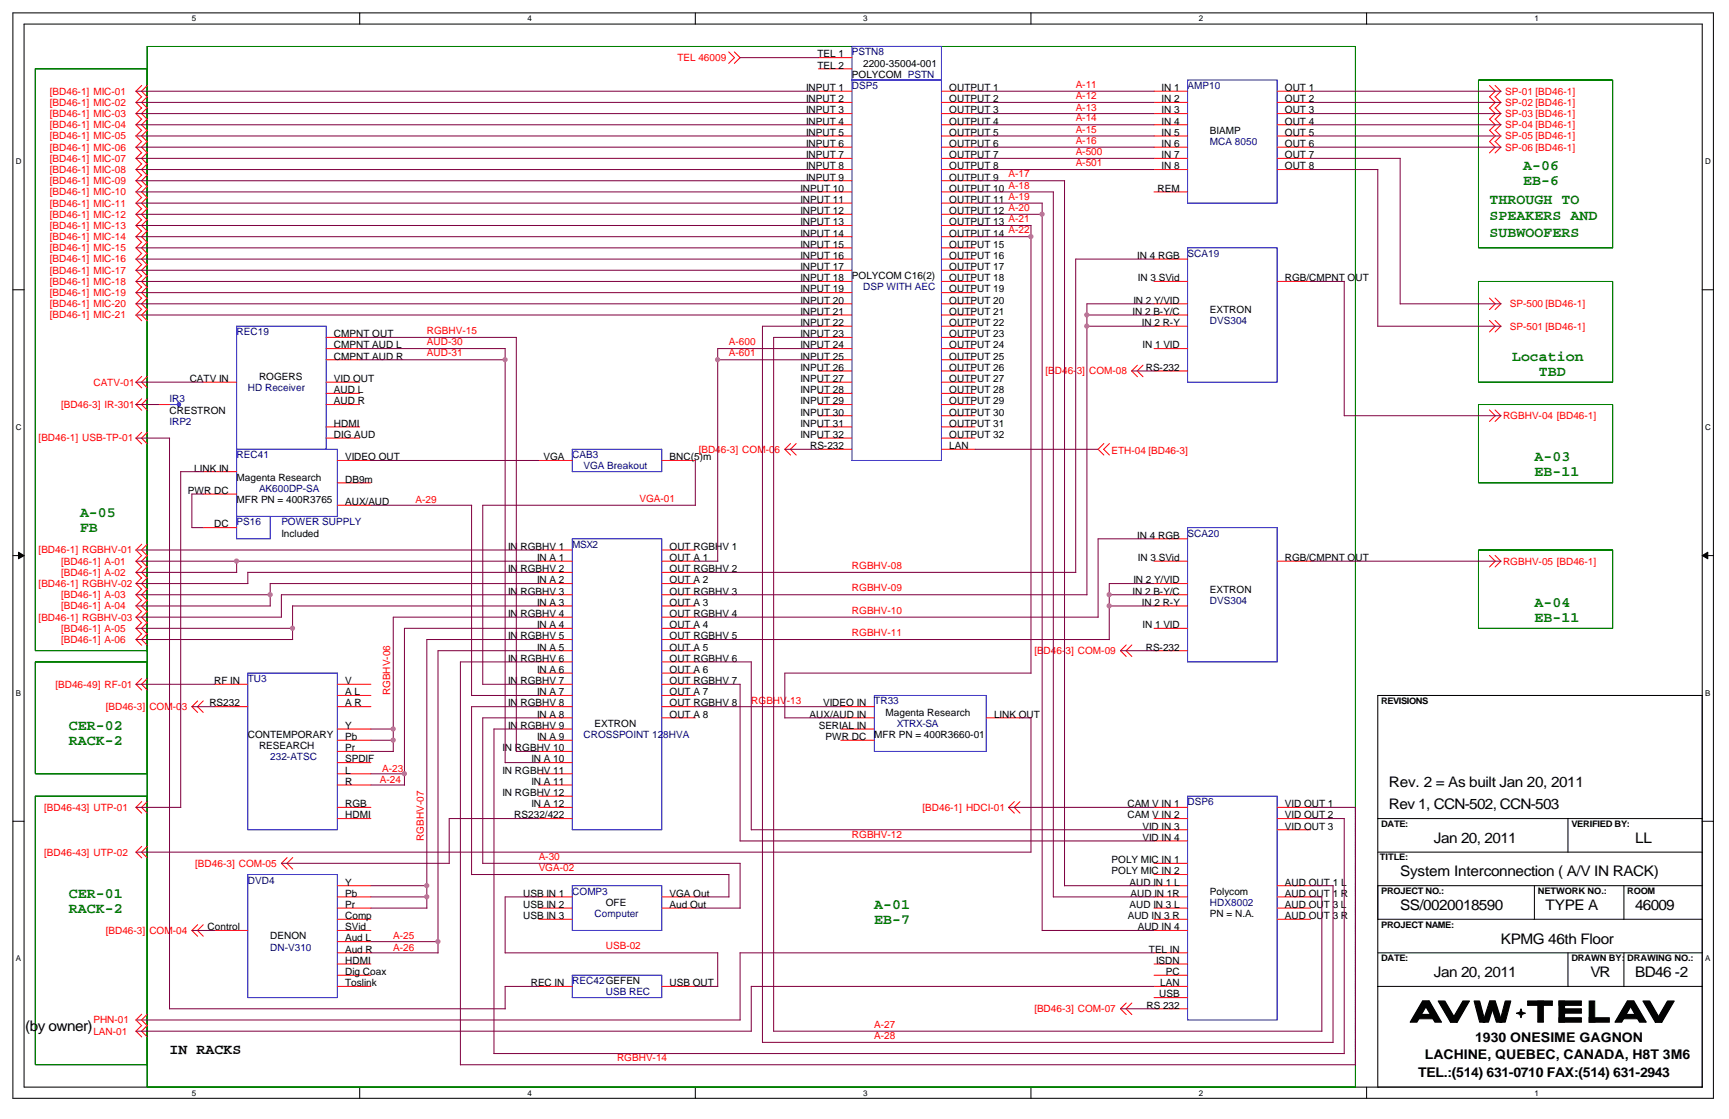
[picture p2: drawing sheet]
<svg xmlns="http://www.w3.org/2000/svg" width="864mm" height="559mm" viewBox="0 0 864 559" stroke-linecap="round" stroke-linejoin="round" font-family="sans-serif">
<defs><g id="words">
<g font-size="7.3" fill="#008000">
<text x="761" y="85">A-06</text>
<text x="761" y="93">EB-6</text>
<text x="744" y="102">THROUGH TO</text>
<text x="744" y="110">SPEAKERS AND</text>
<text x="744" y="118">SUBWOOFERS</text>
<text x="755" y="180">Location</text>
<text x="769" y="188">TBD</text>
<text x="766" y="230">A-03</text>
<text x="766" y="238">EB-11</text>
<text x="40" y="258">A-05</text>
<text x="40" y="266">FB</text>
<text x="766" y="303">A-04</text>
<text x="766" y="310">EB-11</text>
<text x="34" y="364">CER-02</text>
<text x="34" y="372">RACK-2</text>
<text x="34" y="448">CER-01</text>
<text x="34" y="456">RACK-2</text>
<text x="437" y="454">A-01</text>
<text x="437" y="461">EB-7</text>
</g>
<g font-size="7.3">
<text x="694" y="393">Rev. 2 = As built Jan 20, 2011</text>
<text x="694" y="404">Rev 1, CCN-502, CCN-503</text>
<text x="716" y="421">Jan 20, 2011</text>
<text x="817" y="421">LL</text>
<text x="699" y="438">System Interconnection ( A/V IN RACK)</text>
<text x="699" y="454">SS/0020018590</text>
<text x="772" y="454">TYPE A</text>
<text x="817" y="454">46009</text>
<text x="750" y="471">KPMG 46th Floor</text>
<text x="716" y="488">Jan 20, 2011</text>
<text x="794" y="488">VR</text>
<text x="817" y="488">BD46 -2</text>
<text x="13" y="515">(by owner)</text>
<text x="85" y="527">IN RACKS</text>
</g>
<g font-size="6.7">
<text x="737" y="520">1930 ONESIME GAGNON</text>
<text x="712" y="529">LACHINE, QUEBEC, CANADA, H8T 3M6</text>
<text x="708" y="538">TEL.:(514) 631-0710 FAX:(514) 631-2943</text>
</g>
<g font-size="5">
<text x="408" y="29">TEL 1</text>
<text x="408" y="34">TEL 2</text>
<text x="431" y="33">2200-35004-001</text>
<text x="426" y="39">POLYCOM PSTN</text>
<text x="403" y="45">INPUT 1</text>
<text x="474" y="45">OUTPUT 1</text>
<text x="580" y="45">IN 1</text>
<text x="642" y="45">OUT 1</text>
<text x="403" y="51">INPUT 2</text>
<text x="474" y="51">OUTPUT 2</text>
<text x="580" y="51">IN 2</text>
<text x="642" y="51">OUT 2</text>
<text x="403" y="57">INPUT 3</text>
<text x="474" y="57">OUTPUT 3</text>
<text x="580" y="57">IN 3</text>
<text x="642" y="57">OUT 3</text>
<text x="403" y="62">INPUT 4</text>
<text x="474" y="62">OUTPUT 4</text>
<text x="580" y="62">IN 4</text>
<text x="642" y="62">OUT 4</text>
<text x="403" y="68">INPUT 5</text>
<text x="474" y="68">OUTPUT 5</text>
<text x="580" y="68">IN 5</text>
<text x="604" y="67">BIAMP</text>
<text x="642" y="68">OUT 5</text>
<text x="403" y="73">INPUT 6</text>
<text x="474" y="73">OUTPUT 6</text>
<text x="580" y="73">IN 6</text>
<text x="642" y="73">OUT 6</text>
<text x="403" y="79">INPUT 7</text>
<text x="474" y="79">OUTPUT 7</text>
<text x="580" y="79">IN 7</text>
<text x="642" y="79">OUT 7</text>
<text x="403" y="85">INPUT 8</text>
<text x="474" y="85">OUTPUT 8</text>
<text x="580" y="85">IN 8</text>
<text x="642" y="85">OUT 8</text>
<text x="400" y="96">INPUT 10</text>
<text x="403" y="90">INPUT 9</text>
<text x="474" y="90">OUTPUT 9</text>
<text x="474" y="96">OUTPUT 10</text>
<text x="578" y="96">REM</text>
<text x="400" y="101">INPUT 11</text>
<text x="474" y="101">OUTPUT 11</text>
<text x="400" y="107">INPUT 12</text>
<text x="474" y="107">OUTPUT 12</text>
<text x="400" y="113">INPUT 13</text>
<text x="474" y="113">OUTPUT 13</text>
<text x="400" y="118">INPUT 14</text>
<text x="474" y="118">OUTPUT 14</text>
<text x="400" y="124">INPUT 15</text>
<text x="474" y="124">OUTPUT 15</text>
<text x="400" y="129">INPUT 16</text>
<text x="474" y="129">OUTPUT 16</text>
<text x="568" y="129">IN 4 RGB</text>
<text x="400" y="135">INPUT 17</text>
<text x="474" y="135">OUTPUT 17</text>
<text x="400" y="140">INPUT 18</text>
<text x="426" y="139">POLYCOM C16(2)</text>
<text x="474" y="140">OUTPUT 18</text>
<text x="568" y="140">IN 3 SVid</text>
<text x="642" y="140">RGB/CMPNT O</text>
<text x="677" y="140">UT</text>
<text x="400" y="146">INPUT 19</text>
<text x="474" y="146">OUTPUT 19</text>
<text x="400" y="152">INPUT 20</text>
<text x="474" y="152">OUTPUT 20</text>
<text x="566" y="152">IN 2 Y/VID</text>
<text x="400" y="157">INPUT 21</text>
<text x="474" y="157">OUTPUT 21</text>
<text x="566" y="157">IN 2 B-Y/C</text>
<text x="604" y="156">EXTRON</text>
<text x="400" y="163">INPUT 22</text>
<text x="474" y="163">OUTPUT 22</text>
<text x="570" y="163">IN 2 R-Y</text>
<text x="167" y="168">CMPNT OUT</text>
<text x="167" y="174">CMPNT AUD L</text>
<text x="400" y="168">INPUT 23</text>
<text x="400" y="174">INPUT 24</text>
<text x="474" y="168">OUTPUT 23</text>
<text x="474" y="174">OUTPUT 24</text>
<text x="571" y="174">IN 1 VID</text>
<text x="167" y="180">CMPNT AUD R</text>
<text x="400" y="180">INPUT 25</text>
<text x="474" y="180">OUTPUT 25</text>
<text x="400" y="185">INPUT 26</text>
<text x="474" y="185">OUTPUT 26</text>
<text x="572" y="185">RS-232</text>
<text x="95" y="191">CATV IN</text>
<text x="129" y="190">ROGERS</text>
<text x="167" y="191">VID OUT</text>
<text x="400" y="191">INPUT 27</text>
<text x="474" y="191">OUTPUT 27</text>
<text x="167" y="196">AUD L</text>
<text x="400" y="196">INPUT 28</text>
<text x="474" y="196">OUTPUT 28</text>
<text x="167" y="202">AUD R</text>
<text x="400" y="202">INPUT 29</text>
<text x="474" y="202">OUTPUT 29</text>
<text x="85" y="207">CRESTRON</text>
<text x="400" y="208">INPUT 30</text>
<text x="474" y="208">OUTPUT 30</text>
<text x="167" y="213">HDMI</text>
<text x="400" y="213">INPUT 31</text>
<text x="474" y="213">OUTPUT 31</text>
<text x="167" y="219">DIG AUD</text>
<text x="400" y="219">INPUT 32</text>
<text x="474" y="219">OUTPUT 32</text>
<text x="405" y="224">RS-232</text>
<text x="474" y="224">LAN</text>
<text x="172" y="230">VIDEO OUT</text>
<text x="271" y="230">VGA</text>
<text x="334" y="230">BNC(5)m</text>
<text x="97" y="235">LINK IN</text>
<text x="118" y="240">Magenta Research</text>
<text x="172" y="241">DB9m</text>
<text x="94" y="247">PWR DC</text>
<text x="118" y="251">MFR PN = 400R3765</text>
<text x="172" y="252">AUX/AUD</text>
<text x="107" y="263">DC</text>
<text x="141" y="268">Included</text>
<text x="568" y="269">IN 4 RGB</text>
<text x="254" y="275">IN</text>
<text x="260" y="275">RGBHV 1</text>
<text x="334" y="275">OUT RGBHV 1</text>
<text x="268" y="280">IN A 1</text>
<text x="334" y="280">OUT A 1</text>
<text x="568" y="280">IN 3 SVid</text>
<text x="642" y="280">RGB/CMPNT O</text>
<text x="677" y="280">UT</text>
<text x="254" y="286">IN</text>
<text x="260" y="286">RGBHV 2</text>
<text x="334" y="286">OUT RGBHV 2</text>
<text x="268" y="291">IN A 2</text>
<text x="334" y="291">OUT A 2</text>
<text x="566" y="291">IN 2 Y/VID</text>
<text x="254" y="297">IN</text>
<text x="260" y="297">RGBHV 3</text>
<text x="334" y="297">OUT RGBHV 3</text>
<text x="566" y="297">IN 2 B-Y/C</text>
<text x="604" y="296">EXTRON</text>
<text x="268" y="303">IN A 3</text>
<text x="334" y="303">OUT A 3</text>
<text x="570" y="303">IN 2 R-Y</text>
<text x="254" y="308">IN</text>
<text x="260" y="308">RGBHV 4</text>
<text x="334" y="308">OUT RGBHV 4</text>
<text x="268" y="314">IN A 4</text>
<text x="334" y="314">OUT A 4</text>
<text x="571" y="314">IN 1 VID</text>
<text x="254" y="319">IN</text>
<text x="260" y="319">RGBHV 5</text>
<text x="334" y="319">OUT RGBHV 5</text>
<text x="268" y="325">IN A 5</text>
<text x="334" y="325">OUT A 5</text>
<text x="572" y="325">RS-232</text>
<text x="254" y="330">IN</text>
<text x="260" y="330">RGBHV 6</text>
<text x="334" y="330">OUT RGBHV 6</text>
<text x="107" y="342">RF IN</text>
<text x="172" y="342">V</text>
<text x="254" y="342">IN</text>
<text x="260" y="342">RGBHV 7</text>
<text x="268" y="336">IN A 6</text>
<text x="334" y="336">OUT A 6</text>
<text x="334" y="342">OUT RGBHV 7</text>
<text x="172" y="347">A L</text>
<text x="268" y="347">IN A 7</text>
<text x="334" y="347">OUT A 7</text>
<text x="105" y="353">RS232</text>
<text x="172" y="353">A R</text>
<text x="254" y="353">IN</text>
<text x="260" y="353">RGBHV 8</text>
<text x="334" y="353">OUT RGBHV 8</text>
<text x="411" y="353">VIDEO IN</text>
<text x="268" y="358">IN A 8</text>
<text x="334" y="358">OUT A 8</text>
<text x="404" y="358">AUX/AUD IN</text>
<text x="442" y="357">Magenta Research</text>
<text x="496" y="358">LINK OUT</text>
<text x="172" y="364">Y</text>
<text x="254" y="364">IN</text>
<text x="260" y="364">RGBHV 9</text>
<text x="297" y="363">EXTRON</text>
<text x="409" y="364">SERIAL IN</text>
<text x="124" y="369">CONTEMPORARY</text>
<text x="172" y="370">Pb</text>
<text x="268" y="370">IN A 9</text>
<text x="412" y="370">PWR DC</text>
<text x="437" y="369">MFR PN = 400R3660-01</text>
<text x="129" y="374">RESEARCH</text>
<text x="172" y="375">Pr</text>
<text x="251" y="375">IN RGBHV 10</text>
<text x="172" y="381">SPDIF</text>
<text x="265" y="381">IN A 10</text>
<text x="172" y="386">L</text>
<text x="251" y="386">IN RGBHV 11</text>
<text x="172" y="392">R</text>
<text x="265" y="392">IN A 11</text>
<text x="251" y="398">IN RGBHV 12</text>
<text x="172" y="403">RGB</text>
<text x="265" y="403">IN A 12</text>
<text x="563" y="403">CAM V IN 1</text>
<text x="642" y="403">VID OUT 1</text>
<text x="172" y="409">HDMI</text>
<text x="257" y="409">RS232/422</text>
<text x="563" y="409">CAM V IN 2</text>
<text x="642" y="409">VID OUT 2</text>
<text x="571" y="414">VID IN 3</text>
<text x="571" y="420">VID IN 4</text>
<text x="642" y="414">VID OUT 3</text>
<text x="555" y="431">POLY MIC IN 1</text>
<text x="555" y="437">POLY MIC IN 2</text>
<text x="172" y="442">Y</text>
<text x="564" y="442">AUD IN 1 L</text>
<text x="642" y="442">AUD OUT 1 L</text>
<text x="172" y="448">Pb</text>
<text x="261" y="448">USB IN 1</text>
<text x="334" y="448">VGA Out</text>
<text x="565" y="448">AUD IN 1R</text>
<text x="604" y="447">Polycom</text>
<text x="642" y="448">AUD OUT 1 R</text>
<text x="172" y="453">Pr</text>
<text x="261" y="453">USB IN 2</text>
<text x="303" y="452">OFE</text>
<text x="334" y="453">Aud Out</text>
<text x="564" y="453">AUD IN 3 L</text>
<text x="642" y="453">AUD OU</text>
<text x="661" y="453">T 3 L</text>
<text x="172" y="459">Comp</text>
<text x="261" y="459">USB IN 3</text>
<text x="563" y="459">AUD IN 3 R</text>
<text x="604" y="458">PN = N.A.</text>
<text x="642" y="459">AUD OU</text>
<text x="661" y="459">T 3 R</text>
<text x="104" y="465">Control</text>
<text x="172" y="465">SVid</text>
<text x="568" y="465">AUD IN 4</text>
<text x="135" y="469">DENON</text>
<text x="172" y="470">Aud L</text>
<text x="172" y="476">Aud R</text>
<text x="574" y="476">TEL IN</text>
<text x="172" y="481">HDMI</text>
<text x="577" y="481">ISDN</text>
<text x="172" y="487">Dig Coax</text>
<text x="582" y="487">PC</text>
<text x="172" y="493">Toslink</text>
<text x="265" y="493">REC IN</text>
<text x="334" y="493">USB OUT</text>
<text x="580" y="493">LAN</text>
<text x="573" y="504">RS 232</text>
<text x="579" y="498">USB</text>
</g>
<g font-size="5" fill="#000080">
<text x="426" y="28">PSTN8</text>
<text x="426" y="44">DSP5</text>
<text x="593" y="44">AMP10</text>
<text x="604" y="72">MCA 8050</text>
<text x="593" y="128">SCA19</text>
<text x="431" y="145">DSP WITH AEC</text>
<text x="604" y="162">DVS304</text>
<text x="118" y="167">REC19</text>
<text x="124" y="195">HD Receiver</text>
<text x="85" y="201">IR3</text>
<text x="85" y="212">IRP2</text>
<text x="118" y="229">REC41</text>
<text x="286" y="229">CAB3</text>
<text x="291" y="234">VGA Breakout</text>
<text x="129" y="246">AK600DP-SA</text>
<text x="118" y="262">PS16</text>
<text x="141" y="262">POWER SUPPLY</text>
<text x="593" y="268">SCA20</text>
<text x="286" y="274">MSX2</text>
<text x="604" y="301">DVS304</text>
<text x="124" y="341">TU3</text>
<text x="437" y="352">TR33</text>
<text x="448" y="363">XTRX-SA</text>
<text x="291" y="369">CROSSPOINT 128HVA</text>
<text x="135" y="380">232-ATSC</text>
<text x="593" y="402">DSP6</text>
<text x="124" y="441">DVD4</text>
<text x="286" y="447">COMP3</text>
<text x="604" y="452">HDX8002</text>
<text x="297" y="458">Computer</text>
<text x="135" y="475">DN-V310</text>
<text x="286" y="491">REC42GEFEN</text>
<text x="303" y="497">USB REC</text>
</g>
<g font-size="5" fill="#f00">
<text x="338" y="30">TEL 46009</text>
<text x="25" y="47">[BD46-1] MIC-01</text>
<text x="537" y="44">A-11</text>
<text x="752" y="47">SP-01 [BD46-1]</text>
<text x="25" y="53">[BD46-1] MIC-02</text>
<text x="537" y="49">A-12</text>
<text x="752" y="53">SP-02 [BD46-1]</text>
<text x="25" y="58">[BD46-1] MIC-03</text>
<text x="537" y="56">A-13</text>
<text x="752" y="58">SP-03 [BD46-1]</text>
<text x="25" y="64">[BD46-1] MIC-04</text>
<text x="537" y="61">A-14</text>
<text x="752" y="64">SP-04 [BD46-1]</text>
<text x="25" y="70">[BD46-1] MIC-05</text>
<text x="537" y="66">A-15</text>
<text x="537" y="72">A-16</text>
<text x="752" y="70">SP-05 [BD46-1]</text>
<text x="25" y="75">[BD46-1] MIC-06</text>
<text x="537" y="77">A-500</text>
<text x="752" y="75">SP-06 [BD46-1]</text>
<text x="25" y="81">[BD46-1] MIC-07</text>
<text x="537" y="83">A-501</text>
<text x="25" y="86">[BD46-1] MIC-08</text>
<text x="504" y="89">A-17</text>
<text x="25" y="92">[BD46-1] MIC-09</text>
<text x="504" y="94">A-18</text>
<text x="25" y="98">[BD46-1] MIC-10</text>
<text x="504" y="100">A-19</text>
<text x="25" y="103">[BD46-1] MIC-11</text>
<text x="504" y="105">A-20</text>
<text x="25" y="109">[BD46-1] MIC-12</text>
<text x="504" y="111">A-21</text>
<text x="25" y="120">[BD46-1] MIC-14</text>
<text x="25" y="114">[BD46-1] MIC-13</text>
<text x="504" y="117">A-22</text>
<text x="25" y="125">[BD46-1] MIC-15</text>
<text x="25" y="131">[BD46-1] MIC-16</text>
<text x="25" y="137">[BD46-1] MIC-17</text>
<text x="25" y="142">[BD46-1] MIC-18</text>
<text x="25" y="148">[BD46-1] MIC-19</text>
<text x="25" y="153">[BD46-1] MIC-20</text>
<text x="754" y="153">SP-500 [BD46-1]</text>
<text x="25" y="159">[BD46-1] MIC-21</text>
<text x="213" y="167">RGBHV-15</text>
<text x="754" y="165">SP-501 [BD46-1]</text>
<text x="213" y="172">AUD-30</text>
<text x="364" y="172">A-600</text>
<text x="213" y="178">AUD-31</text>
<text x="364" y="178">A-601</text>
<text x="522" y="187">[B</text>
<text x="527" y="187">D46-</text>
<text x="538" y="187">3]</text>
<text x="544" y="187">COM-08</text>
<text x="47" y="193">CATV-01</text>
<text x="30" y="204">[BD46-3] IR-301</text>
<text x="751" y="209">RGBHV-04 [BD46-1]</text>
<text x="19" y="220">[BD46-1] USB-TP-01</text>
<text x="349" y="226">[BD46-3] COM-06</text>
<text x="555" y="227">ETH-04 [BD46-3]</text>
<text x="208" y="251">A-29</text>
<text x="319" y="251">VGA-01</text>
<text x="19" y="276">[BD46-1] RGBHV-01</text>
<text x="30" y="282">[BD46-1] A-01</text>
<text x="751" y="282">RGBHV-05 [BD46-1]</text>
<text x="30" y="288">[BD46-1] A-02</text>
<text x="426" y="284">RGBHV-08</text>
<text x="19" y="293">[BD46-1] RGBHV-02</text>
<text x="30" y="299">[BD46-1] A-03</text>
<text x="426" y="295">RGBHV-09</text>
<text x="30" y="304">[BD46-1] A-04</text>
<text x="19" y="310">[BD46-1] RGBHV-03</text>
<text x="426" y="306">RGBHV-10</text>
<text x="30" y="315">[BD46-1] A-05</text>
<text x="426" y="318">RGBHV-11</text>
<text x="30" y="321">[BD46-1] A-06</text>
<text x="517" y="327">[B</text>
<text x="521" y="327">D46-</text>
<text x="532" y="327">3] COM-09</text>
<text x="28" y="343">[BD46-49] RF-01</text>
<text x="195" y="347" transform="rotate(-90 195 347)">RGBHV-06</text>
<text x="375" y="352">RGBHV</text>
<text x="393" y="352">-13</text>
<text x="53" y="355">[BD46-3]</text>
<text x="75" y="355">COM-03</text>
<text x="191" y="385">A-23</text>
<text x="190" y="391">A-24</text>
<text x="22" y="405">[BD46-43] UTP-01</text>
<text x="461" y="405">[BD46-1] HDCI-01</text>
<text x="212" y="420" transform="rotate(-90 212 420)">RGBHV-07</text>
<text x="426" y="418">RGBHV-12</text>
<text x="22" y="427">[BD46-43] UTP-02</text>
<text x="269" y="429">A-30</text>
<text x="98" y="433">[BD46-3] COM-05</text>
<text x="269" y="435">VGA-02</text>
<text x="53" y="466">[BD46-3]</text>
<text x="75" y="466">COM-04</text>
<text x="196" y="469">A-25</text>
<text x="196" y="475">A-26</text>
<text x="303" y="474">USB-02</text>
<text x="517" y="505">[BD46-3] COM-07</text>
<text x="47" y="511">PHN-01</text>
<text x="437" y="513">A-27</text>
<text x="47" y="517">LAN-01</text>
<text x="437" y="519">A-28</text>
<text x="308" y="530">RGBHV-14</text>
</g>
<g font-size="4.5">
<text x="690" y="351">REVISIONS</text>
<text x="690" y="413">DATE:</text>
<text x="785" y="413">VERIFIED BY:</text>
<text x="689" y="430">TITLE:</text>
<text x="690" y="446">PROJECT NO.:</text>
<text x="768" y="446">NETWORK NO.:</text>
<text x="813" y="446">ROOM</text>
<text x="690" y="463">PROJECT NAME:</text>
<text x="690" y="480">DATE:</text>
<text x="785" y="480">DRAWN BY:</text>
<text x="813" y="480">DRAWING NO.:</text>
</g>
<g font-size="4">
<text x="96" y="11">5</text>
<text x="263" y="11">4</text>
<text x="431" y="11">3</text>
<text x="599" y="11">2</text>
<text x="766" y="11">1</text>
<text x="8" y="82">D</text>
<text x="852" y="82">D</text>
<text x="8" y="215">C</text>
<text x="852" y="215">C</text>
<text x="8" y="347">B</text>
<text x="852" y="347">B</text>
<text x="8" y="480">A</text>
<text x="852" y="480">A</text>
<text x="96" y="547">5</text>
<text x="263" y="547">4</text>
<text x="431" y="547">3</text>
<text x="599" y="547">2</text>
<text x="766" y="547">1</text>
</g>
</g></defs>
<path d="M6 6h850v542h-850zM12 12h838v531h-838z" fill="none" stroke="#000" stroke-width=".51"/>
<g fill="#fff">
<path d="M96 7h2v5h-2z"/>
<path d="M96 543h2v5h-2z"/>
</g>
<path d="M180 6v6M180 543v5" fill="none" stroke="#000" stroke-width=".51"/>
<g fill="#fff">
<path d="M263 7h3v5h-3z"/>
<path d="M263 543h3v5h-3z"/>
</g>
<path d="M347 6v6M347 543v5" fill="none" stroke="#000" stroke-width=".51"/>
<g fill="#fff">
<path d="M431 7h2v5h-2z"/>
<path d="M431 543h2v5h-2z"/>
</g>
<path d="M515 6v6M515 543v5" fill="none" stroke="#000" stroke-width=".51"/>
<g fill="#fff">
<path d="M599 7h2v5h-2z"/>
<path d="M599 543h2v5h-2z"/>
</g>
<path d="M683 6v6M683 543v5" fill="none" stroke="#000" stroke-width=".51"/>
<g fill="#fff">
<path d="M766 7h3v5h-3z"/>
<path d="M766 543h3v5h-3z"/>
<path d="M8 78h3v5h-3z"/>
<path d="M852 78h3v5h-3z"/>
<path d="M8 211h3v4h-3z"/>
<path d="M852 211h3v4h-3z"/>
</g>
<path d="M6 145h6M850 145h6" fill="none" stroke="#000" stroke-width=".51"/>
<g fill="#fff">
<path d="M8 344h2v4h-2z"/>
<path d="M852 344h2v4h-2z"/>
</g>
<path d="M6 277h6M850 277h6" fill="none" stroke="#000" stroke-width=".51"/>
<g fill="#000" stroke="#000" stroke-width=".5">
<path d="M9 276l3 1-3 2z" fill-rule="evenodd"/>
<path d="M850 277l3-1v3z" fill-rule="evenodd"/>
</g>
<g fill="#fff">
<path d="M8 476h2v5h-2z"/>
<path d="M852 476h2v5h-2z"/>
</g>
<g fill="none" stroke="#000" stroke-width=".51">
<path d="M850 347v196h-162v-196h162M6 410h6M688 409h162M783 409v17M850 410h6M688 426h162M688 459h162M688 442h162M766 442v17M811 442v17M688 476h162M783 476v17"/>
<path d="M811 476v17M688 493h162"/>
</g>
<g fill="none" stroke="#008000" stroke-width=".5" stroke-dasharray=".1 .1 .1 .1 .1 .1 .1 .1">
<path d="M18 34h55M73 23h604M73 34v291M677 23v520M738 40h68M806 40v84M738 124v-84M806 124h-68M738 141h68M806 141v50M738 191v-50M806 191h-68"/>
<path d="M738 202h68M806 202v39M738 241v-39M806 241h-68M738 275h68M806 275v39M738 314v-39M806 314h-68M18 331h55M18 325v-291M73 331v55M73 325h-55"/>
<path d="M18 386v-55M18 398h55M73 386h-55M73 398v134M18 532v-134M73 532h-55M73 543v-520M677 543h-604"/>
</g>
<g fill="#000" stroke="#000" stroke-width=".51">
<path d="M718 500h4l6 10h-4z" fill-rule="evenodd"/>
<path d="M731 500h3l-6 10h-4z" fill-rule="evenodd"/>
<path d="M736 500h3l3 10h-3z" fill-rule="evenodd"/>
<path d="M744 500h3l3 10h-3z" fill-rule="evenodd"/>
<path d="M744 500h3l-4 10h-2z" fill-rule="evenodd"/>
<path d="M752 500h3l-3 10h-3z" fill-rule="evenodd"/>
<path d="M821 500h3l6 10h-3z" fill-rule="evenodd"/>
<path d="M833 500h3l-6 10h-3z" fill-rule="evenodd"/>
<path d="M711 500h3l-6 10h-4z" fill-rule="evenodd"/>
<path d="M708 507h8v2h-8z" fill-rule="evenodd"/>
<path d="M711 500h3l6 10h-3z" fill-rule="evenodd"/>
<path d="M757 506l2-1 1-1v1l2 1-2 1v1l-1-1z" fill-rule="evenodd"/>
<path d="M763 500h12v2h-12z" fill-rule="evenodd"/>
<path d="M768 500h3v10h-3z" fill-rule="evenodd"/>
<path d="M779 508h11v2h-11z" fill-rule="evenodd"/>
<path d="M779 500h2v10h-2z" fill-rule="evenodd"/>
<path d="M779 500h11v2h-11z" fill-rule="evenodd"/>
<path d="M779 504h11v2h-11z" fill-rule="evenodd"/>
<path d="M794 500h3v10h-3z" fill-rule="evenodd"/>
<path d="M794 508h10v2h-10z" fill-rule="evenodd"/>
<path d="M813 500h3l-6 10h-3z" fill-rule="evenodd"/>
<path d="M810 507h8v2h-8z" fill-rule="evenodd"/>
<path d="M813 500h3l6 10h-3z" fill-rule="evenodd"/>
</g>
<g fill="none" stroke="#f00" stroke-width=".51">
<path d="M364 26l3 3-3 3M367 26l3 3-3 3M409 29h17M409 34h17M71 43l-3 3 3 2M71 48l-3 3 3 3M71 54l-3 3 3 3M71 59l-3 3 3 3M74 43l-3 3 3 2M74 48l-3 3 3 3M74 54l-3 3 3 3M74 59l-3 3 3 3"/>
<path d="M409 46h17M409 51h17M409 57h17M470 46h17M470 51h17M470 57h17M576 46h17M576 51h17M576 57h17M638 46h17M638 51h17M638 57h17"/>
<path d="M744 43l3 3-3 2M744 48l3 3-3 3M744 54l3 3-3 3M744 59l3 3-3 3M747 43l3 3-3 2M747 48l3 3-3 3M747 54l3 3-3 3M747 59l3 3-3 3M71 71l-3 2 3 3M71 76l-3 3 3 3M71 65l-3 3 3 3M74 71l-3 2 3 3"/>
<path d="M74 76l-3 3 3 3M74 65l-3 3 3 3M409 62h17M409 68h17M409 73h17M409 79h17M470 62h17M470 68h17M470 73h17M470 79h17M576 62h17M576 68h17"/>
<path d="M576 73h17M576 79h17M638 62h17M638 68h17M638 73h17M638 79h17M744 65l3 3-3 3M744 71l3 2-3 3M747 65l3 3-3 3M747 71l3 2-3 3M71 82l-3 3 3 3M71 87l-3 3 3 3"/>
<path d="M71 93l-3 3 3 3M71 99l-3 2 3 3M74 82l-3 3 3 3M74 87l-3 3 3 3M74 93l-3 3 3 3M74 99l-3 2 3 3M409 85h17M409 96h17M409 90h17M470 85h17M470 96h17M470 90h17"/>
<path d="M576 85h17M576 96h17M638 85h17M71 104l-3 3 3 3-3 3 3 2-3 3 3 3-3 3 3 3M74 104l-3 3 3 3-3 3 3 2-3 3 3 3-3 3 3 3M409 101h17M409 107h17M409 113h17M409 118h17M470 101h17M470 107h17M470 113h17"/>
<path d="M470 118h17M71 132l-3 3 3 3M71 138l-3 3 3 2M71 126l-3 3 3 3M74 132l-3 3 3 3M74 138l-3 3 3 2M74 126l-3 3 3 3M409 124h17M409 129h17M409 135h17M470 124h17M470 129h17"/>
<path d="M470 135h17M576 129h17M71 143l-3 3 3 3M71 154l-3 3 3 3M71 149l-3 3 3 3M74 143l-3 3 3 3M74 154l-3 3 3 3M74 149l-3 3 3 3M409 141h17M409 146h17M409 152h17M409 157h17"/>
<path d="M470 141h17M470 146h17M470 152h17M470 157h17M576 141h17M576 152h17M576 157h17M638 141h17M744 149l3 3-3 3M747 149l3 3-3 3M163 168h17M163 174h17"/>
<path d="M163 180h17M409 163h17M409 168h17M409 174h17M409 180h17M470 163h17M470 168h17M470 174h17M470 180h17M576 163h17M576 174h17M744 160l3 3-3 3"/>
<path d="M747 160l3 3-3 3M71 188l-3 3 3 3M71 199l-3 3 3 3M74 188l-3 3 3 3M74 199l-3 3 3 3M101 191h17M163 191h17M163 196h17M409 185h17M409 191h17M409 196h17M470 185h17"/>
<path d="M470 191h17M470 196h17M568 182l-3 3 3 3M571 182l-3 3 3 3M576 185h17M71 216l-3 3 3 3M74 216l-3 3 3 3M79 202h6M163 202h17M163 213h17M163 219h17M409 202h17"/>
<path d="M409 208h17M409 213h17M409 219h17M470 202h17M470 208h17M470 213h17M470 219h17M744 205l3 3-3 2M747 205l3 3-3 2M101 236h17M168 230h17M269 230h17"/>
<path d="M331 230h16M395 221l-3 3 3 3M398 221l-3 3 3 3M409 224h17M470 224h17M551 221l-3 3 3 3M554 221l-3 3 3 3M101 247h17M168 241h17M168 252h17M71 272l-3 3 3 3M71 277l-3 3 3 3"/>
<path d="M74 272l-3 3 3 3M74 277l-3 3 3 3M101 263h17M269 275h17M331 275h16M576 269h17M744 277l3 3-3 3M747 277l3 3-3 3M71 289l-3 2 3 3M71 294l-3 3 3 3-3 3 3 2-3 3 3 3M71 283l-3 3 3 3M74 289l-3 2 3 3"/>
<path d="M74 294l-3 3 3 3-3 3 3 2-3 3 3 3M74 283l-3 3 3 3M269 291h17M269 297h17M269 280h17M269 286h17M331 291h16M331 297h16M331 280h16M331 286h16M576 291h17M576 297h17"/>
<path d="M576 280h17M638 280h17M71 316l-3 3 3 3M71 311l-3 3 3 3M74 316l-3 3 3 3M74 311l-3 3 3 3M269 303h17M269 314h17M269 308h17M269 319h17M331 303h16M331 314h16"/>
<path d="M331 308h16M331 319h16M576 303h17M576 314h17M71 339l-3 3 3 3M74 339l-3 3 3 3M269 325h17M269 336h17M269 331h17M331 325h16M331 336h16M331 331h16"/>
<path d="M563 322l-3 3 3 3M565 322l-3 3 3 3M576 325h17M99 350l-3 3 3 3M102 350l-3 3 3 3M107 342h17M107 353h17M168 347h17M168 342h17M168 353h17M269 347h17M269 358h17"/>
<path d="M269 342h17M269 353h17M331 347h16M331 358h16M331 342h16M331 353h16M420 358h17M420 353h17M493 358h16M168 370h17M168 364h17M168 375h17"/>
<path d="M269 370h17M269 364h17M269 375h17M420 370h17M420 364h17M168 381h17M168 392h17M168 386h17M269 381h17M269 392h17M269 386h17M269 398h17"/>
<path d="M71 400l-3 3 3 3M74 400l-3 3 3 3M168 403h17M168 409h17M269 403h17M269 409h17M507 400l-3 3 3 3M509 400l-2 3 2 3M576 403h17M576 409h17M576 414h17M576 420h17"/>
<path d="M638 403h17M638 409h17M638 414h17M71 423l-3 3 3 2M74 423l-3 3 3 2M143 428l-2 3 2 3M146 428l-3 3 3 3M576 431h17M576 437h17M168 442h17M168 448h17M168 453h17"/>
<path d="M168 459h17M269 448h17M269 453h17M269 459h17M331 448h16M331 453h16M576 442h17M576 448h17M576 453h17M576 459h17M638 442h17M638 448h17"/>
<path d="M638 453h17M638 459h17M99 462l-3 3 3 3M102 462l-3 3 3 3M107 465h17M168 465h17M168 476h17M168 470h17M576 465h17M576 476h17M168 481h17M168 487h17"/>
<path d="M168 493h17M269 493h17M331 493h16M576 481h17M576 487h17M576 493h17M576 498h17M71 512l-3 3 3 3M71 506l-3 3 3 3M74 512l-3 3 3 3M74 506l-3 3 3 3M563 501l-3 3 3 3"/>
<path d="M565 501l-3 3 3 3M576 504h17"/>
</g>
<g fill="none" stroke="#00f" stroke-width=".51">
<path d="M426 40h44M426 23h44v207h-44zM593 40h45v61h-45zM593 124h45v67h-45zM85 202h5M118 224h50v34h-50M163 224v-61h-45v106h17v-11M286 224h45v12h-45zM286 269h45v145h-45zM593 263h45v68h-45zM124 336h44v78h-44zM437 347h56v28h-56z"/>
<path d="M593 398h45v111h-45zM124 437h44v61h-44zM286 442h45v23h-45zM286 487h45v11h-45z"/>
</g>
<circle cx="89" cy="202" r=".9" fill="#00f" stroke="#00f" stroke-width=".51"/>
<g fill="none" stroke="#800040" stroke-width=".51">
<path d="M370 29h39M68 46h341M68 51h341M68 57h341M487 46h89M487 51h89M487 57h89M655 46h95M655 51h95M655 57h95M68 62h341M68 68h341"/>
<path d="M68 73h341M68 79h341M487 62h89M487 68h89M487 73h89M487 79h89M655 62h95M655 68h95M655 73h95M655 79h44v73h51M68 90h341M68 96h341"/>
<path d="M68 85h341M487 90h45v352M487 96h39v352M487 85h89M655 85h33v78M68 101h341M68 107h341M68 118h341M68 113h341M487 101h34v364M487 107h34M487 118h28"/>
<path d="M487 113h28v223h-123v23M68 129h341M68 124h341M68 135h341M576 129h-39v157M68 141h341M68 152h341M68 157h341M68 146h341M543 157h33M576 152h-33v145M655 141h16"/>
<path d="M671 140v68h79M180 168h78M180 174h72v207M180 180h72M258 168v207M358 180h51M409 163h-28v358h285M409 168h-23v347h274M409 174h-51v106M543 163h33M688 163h62M68 191h33"/>
<path d="M565 185h11M68 202h11M68 219h17M85 219v285h167v-11h17M90 235v168M90 236h12M185 230h84M347 230v22h-106v90h28M392 224h17M487 224h62M96 247h6M96 247v16h6"/>
<path d="M185 252h51v95h33M68 275h201M576 269h-28v39M68 297h67M68 280h201M118 280v6h-50M269 286h-145v5h-56M269 291h-134v12h-67M269 297h-128v11h-73M347 286h190M347 297h196M347 280h12"/>
<path d="M554 297h22M576 291h-22v28M655 280h95M68 314h78M269 308h-73v67M269 314h-67v78h-17M269 303h-123v16h-78M269 319h-56v135M347 308h202M347 319h207M554 303h22M269 325h-50v151"/>
<path d="M269 331h-39v201h447v-129h-22M347 331h28M375 331v83h201M560 325h16M68 342h39M96 353h11M269 358h-28v73h129M269 353h-33v84h128M347 342h23M347 353h73M370 342v78h206M392 358h28"/>
<path d="M509 358h6v68h-447M185 364h12M185 375h12M185 370h12M258 375h11M269 364h-22v162M185 386h17M252 381h17M68 403h22M269 409h-45v22h-83M504 403h72M655 409h16v117h-424"/>
<path d="M364 437v11M370 431v23M185 442h28M185 448h28M185 453h28M269 448h-17v28M347 448h17M347 453h23M526 448h50M532 442h44M655 442h11M655 448h5"/>
<path d="M660 448v67M666 442v79M96 465h11M185 470h34M185 476h34M252 476h107M358 476v17M521 465h55M576 476h-206v33M347 493h12M576 493h-201v22M68 515h307"/>
<path d="M68 509h302M560 504h16"/>
</g>
<g fill="#f0f" stroke="#f0f" stroke-width=".51">
<circle cx="213" cy="442" r="1.1"/>
<circle cx="213" cy="448" r="1.1"/>
<circle cx="196" cy="370" r="1.1"/>
<circle cx="196" cy="364" r="1.1"/>
<circle cx="219" cy="470" r="1.1"/>
<circle cx="543" cy="163" r="1.1"/>
<circle cx="554" cy="303" r="1.1"/>
<circle cx="554" cy="297" r="1.1"/>
<circle cx="543" cy="157" r="1.1"/>
<circle cx="520" cy="107" r="1.1"/>
<circle cx="146" cy="314" r="1.1"/>
<circle cx="135" cy="297" r="1.1"/>
<circle cx="118" cy="280" r="1.1"/>
<circle cx="202" cy="386" r="1.1"/>
<circle cx="358" cy="180" r="1.1"/>
<circle cx="515" cy="118" r="1.1"/>
<circle cx="252" cy="180" r="1.1"/>
</g>
<use href="#words"/>
</svg>
